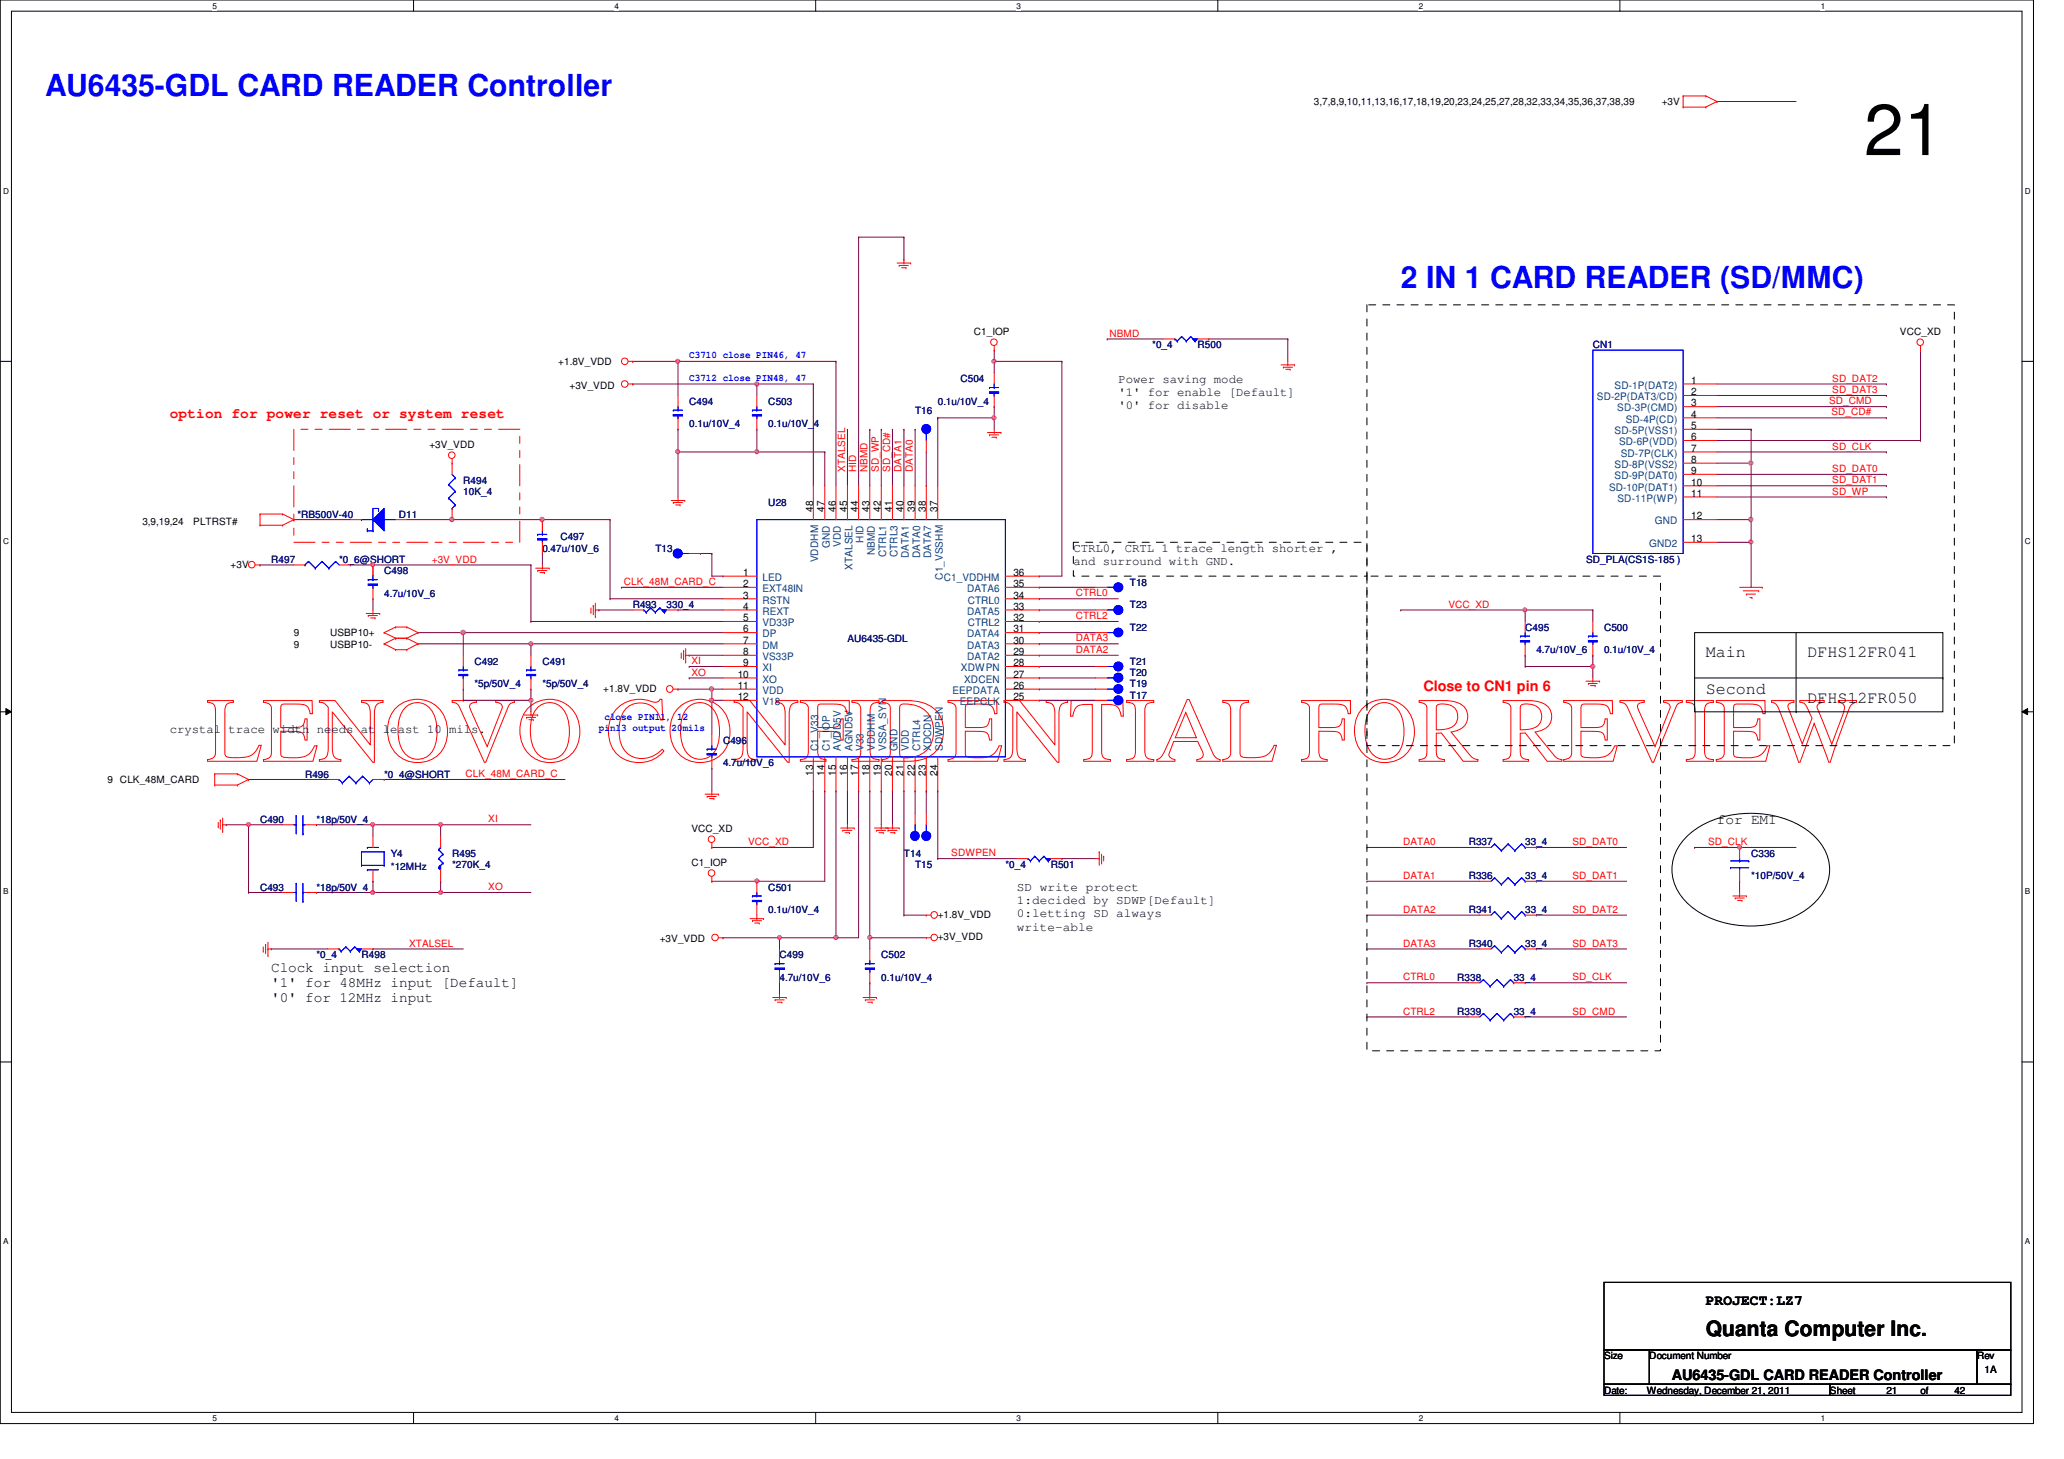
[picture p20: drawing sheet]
<svg xmlns="http://www.w3.org/2000/svg" width="297mm" height="210mm" viewBox="0 0 297 210" stroke-linecap="round" stroke-linejoin="round" font-family="sans-serif">
<defs><g id="words">
<text font-size="13.2" fill="#f00" x="29.7" y="109.5">LENOVO CONFIDENTIAL FOR REVIEW</text>
<text font-size="10.4" x="268.3" y="22.3">21</text>
<g font-size="4.4" fill="#00f">
<text x="6.5" y="13.8">AU6435-GDL CARD READER Controller</text>
<text x="201.6" y="41.4">2 IN 1 CARD READER (SD/MMC)</text>
</g>
<text font-size="3" x="245.5" y="192.2">Quanta Computer Inc.</text>
<g font-size="2.4">
<text x="245.5" y="94.6">Main</text>
<text x="260.1" y="94.6">DFHS12FR041</text>
<text x="245.5" y="99.8">Second</text>
<text x="260.1" y="101.1">DFHS12FR050</text>
</g>
<g font-size="2.1" fill="#f00">
<text x="24.4" y="60.2">option for power reset or system reset</text>
<text x="204.8" y="99.4">Close to CN1 pin 6</text>
</g>
<g font-size="2.1">
<text x="247.1" y="118.6">for EMI</text>
<text x="39" y="139.8">Clock input selection</text>
<text x="39" y="141.9">'1' for 48MHz input [Default]</text>
<text x="39" y="144.1">'0' for 12MHz input</text>
<text x="245.5" y="187.8">PROJECT:LZ7</text>
<text x="240.6" y="198.6">AU6435-GDL CARD READER Controller</text>
</g>
<g font-size="1.8">
<text x="160.9" y="55">Power saving mode</text>
<text x="160.9" y="56.9">'1' for enable [Default]</text>
<text x="160.9" y="58.8">'0' for disable</text>
<text x="154.5" y="79.4">CTRL0, CRTL 1 trace length shorter ,</text>
<text x="154.5" y="81.3">and surround with GND.</text>
<text x="24.4" y="105.4">crystal trace width needs at least 10 mils.</text>
<text x="146.3" y="128.2">SD write protect</text>
<text x="146.3" y="130.1">1:decided by SDWP[Default]</text>
<text x="146.3" y="132">0:letting SD always</text>
<text x="146.3" y="133.9">write-able</text>
</g>
<g font-size="1.5" fill="#004080">
<text x="229.8" y="57.6">SD-2P(DAT3/CD)</text>
<text x="232.4" y="55.9">SD-1P(DAT2)</text>
<text x="232.7" y="59.2">SD-3P(CMD)</text>
<text x="232.4" y="62.4">SD-5P(VSS1)</text>
<text x="233" y="64.1">SD-6P(VDD)</text>
<text x="233.3" y="65.7">SD-7P(CLK)</text>
<text x="234" y="60.8">SD-4P(CD)</text>
<text x="231.6" y="70.6">SD-10P(DAT1)</text>
<text x="232.4" y="67.3">SD-8P(VSS2)</text>
<text x="232.4" y="68.9">SD-9P(DAT0)</text>
<text x="232.8" y="72.2">SD-11P(WP)</text>
<text x="238.2" y="75.4">GND</text>
<text x="109.7" y="83.6">LED</text>
<text x="117.8" y="80.9" transform="rotate(-90 117.8 80.9)">VDDHM</text>
<text x="119.4" y="78.8" transform="rotate(-90 119.4 78.8)">GND</text>
<text x="121" y="78.7" transform="rotate(-90 121 78.7)">VDD</text>
<text x="122.7" y="82" transform="rotate(-90 122.7 82)">XTALSEL</text>
<text x="124.3" y="78.1" transform="rotate(-90 124.3 78.1)">HID</text>
<text x="125.9" y="79.8" transform="rotate(-90 125.9 79.8)">NBMD</text>
<text x="127.5" y="80.2" transform="rotate(-90 127.5 80.2)">CTRL1</text>
<text x="129.2" y="80.2" transform="rotate(-90 129.2 80.2)">CTRL3</text>
<text x="130.8" y="80.3" transform="rotate(-90 130.8 80.3)">DATA1</text>
<text x="132.4" y="80.3" transform="rotate(-90 132.4 80.3)">DATA0</text>
<text x="134" y="80.3" transform="rotate(-90 134 80.3)">DATA7</text>
<text x="135.7" y="83.4" transform="rotate(-90 135.7 83.4)">C1_VSSHM</text>
<text x="135.8" y="83.6">C1_VDDHM</text>
<text x="237.4" y="78.7">GND2</text>
<text x="109.7" y="85.2">EXT48IN</text>
<text x="109.7" y="86.8">RSTN</text>
<text x="109.7" y="88.4">REXT</text>
<text x="139.2" y="88.4">DATA5</text>
<text x="139.2" y="85.2">DATA6</text>
<text x="139.3" y="86.8">CTRL0</text>
<text x="109.7" y="90.1">VD33P</text>
<text x="109.7" y="91.7">DP</text>
<text x="109.7" y="93.3">DM</text>
<text x="109.7" y="95">VS33P</text>
<text x="139.2" y="95">DATA2</text>
<text x="139.2" y="93.3">DATA3</text>
<text x="139.2" y="91.7">DATA4</text>
<text x="139.3" y="90.1">CTRL2</text>
<text x="109.7" y="96.6">XI</text>
<text x="109.7" y="98.2">XO</text>
<text x="109.7" y="99.8">VDD</text>
<text x="109.7" y="101.4">V18</text>
<text x="137.1" y="99.8">EEPDATA</text>
<text x="138.1" y="101.4">EEPCLK</text>
<text x="138.3" y="96.6">XDWPN</text>
<text x="138.8" y="98.2">XDCEN</text>
<text x="117.8" y="108.1" transform="rotate(-90 117.8 108.1)">C1_V33</text>
<text x="119.4" y="108.1" transform="rotate(-90 119.4 108.1)">C1_IOP</text>
<text x="121" y="108.1" transform="rotate(-90 121 108.1)">AVDD5V</text>
<text x="122.7" y="108.1" transform="rotate(-90 122.7 108.1)">AGND5V</text>
<text x="124.3" y="108.1" transform="rotate(-90 124.3 108.1)">V33</text>
<text x="125.9" y="108.1" transform="rotate(-90 125.9 108.1)">VDDHM</text>
<text x="127.5" y="108.1" transform="rotate(-90 127.5 108.1)">VSSA_SYN</text>
<text x="129.2" y="108.1" transform="rotate(-90 129.2 108.1)">GND</text>
<text x="130.8" y="108.1" transform="rotate(-90 130.8 108.1)">VDD</text>
<text x="132.4" y="108.1" transform="rotate(-90 132.4 108.1)">CTRL4</text>
<text x="134" y="108.1" transform="rotate(-90 134 108.1)">XDCDN</text>
<text x="135.7" y="108.1" transform="rotate(-90 135.7 108.1)">SDWPEN</text>
</g>
<g font-size="1.5">
<text x="243.4" y="55.2">1</text>
<text x="243.4" y="56.9">2</text>
<text x="243.4" y="58.5">3</text>
<text x="243.4" y="60.1">4</text>
<text x="243.4" y="61.7">5</text>
<text x="243.4" y="63.3">6</text>
<text x="243.4" y="65">7</text>
<text x="243.4" y="66.6">8</text>
<text x="243.4" y="68.2">9</text>
<text x="243.4" y="69.9">10</text>
<text x="243.4" y="71.5">11</text>
<text x="117" y="73.6" transform="rotate(-90 117 73.6)">48</text>
<text x="118.7" y="73.6" transform="rotate(-90 118.7 73.6)">47</text>
<text x="120.3" y="73.6" transform="rotate(-90 120.3 73.6)">46</text>
<text x="121.9" y="73.6" transform="rotate(-90 121.9 73.6)">45</text>
<text x="123.5" y="73.6" transform="rotate(-90 123.5 73.6)">44</text>
<text x="125.1" y="73.6" transform="rotate(-90 125.1 73.6)">43</text>
<text x="126.8" y="73.6" transform="rotate(-90 126.8 73.6)">42</text>
<text x="128.4" y="73.6" transform="rotate(-90 128.4 73.6)">41</text>
<text x="130" y="73.6" transform="rotate(-90 130 73.6)">40</text>
<text x="131.7" y="73.6" transform="rotate(-90 131.7 73.6)">39</text>
<text x="133.3" y="73.6" transform="rotate(-90 133.3 73.6)">38</text>
<text x="134.9" y="73.6" transform="rotate(-90 134.9 73.6)">37</text>
<text x="243.4" y="74.7">12</text>
<text x="243.4" y="78">13</text>
<text x="107" y="82.8">1</text>
<text x="145.8" y="82.8">36</text>
<text x="107" y="84.5">2</text>
<text x="107" y="86.1">3</text>
<text x="107" y="87.7">4</text>
<text x="107" y="89.4">5</text>
<text x="145.8" y="89.4">32</text>
<text x="145.8" y="87.7">33</text>
<text x="145.8" y="86.1">34</text>
<text x="145.8" y="84.5">35</text>
<text x="107" y="91">6</text>
<text x="107" y="92.6">7</text>
<text x="107" y="94.2">8</text>
<text x="107" y="95.8">9</text>
<text x="145.8" y="95.8">28</text>
<text x="145.8" y="94.2">29</text>
<text x="145.8" y="92.6">30</text>
<text x="145.8" y="91">31</text>
<text x="106.2" y="97.5">10</text>
<text x="106.2" y="99.1">11</text>
<text x="106.2" y="100.7">12</text>
<text x="145.8" y="100.7">25</text>
<text x="145.8" y="99.1">26</text>
<text x="145.8" y="97.5">27</text>
<text x="117" y="111.6" transform="rotate(-90 117 111.6)">13</text>
<text x="118.7" y="111.6" transform="rotate(-90 118.7 111.6)">14</text>
<text x="120.3" y="111.6" transform="rotate(-90 120.3 111.6)">15</text>
<text x="121.9" y="111.6" transform="rotate(-90 121.9 111.6)">16</text>
<text x="123.5" y="111.6" transform="rotate(-90 123.5 111.6)">17</text>
<text x="125.1" y="111.6" transform="rotate(-90 125.1 111.6)">18</text>
<text x="126.8" y="111.6" transform="rotate(-90 126.8 111.6)">19</text>
<text x="128.4" y="111.6" transform="rotate(-90 128.4 111.6)">20</text>
<text x="130" y="111.6" transform="rotate(-90 130 111.6)">21</text>
<text x="131.7" y="111.6" transform="rotate(-90 131.7 111.6)">22</text>
<text x="133.3" y="111.6" transform="rotate(-90 133.3 111.6)">23</text>
<text x="134.9" y="111.6" transform="rotate(-90 134.9 111.6)">24</text>
</g>
<g font-size="1.4">
<text x="189.1" y="15.2">3,7,8,9,10,11,13,16,17,18,19,20,23,24,25,27,28,32,33,34,35,36,37,38,39</text>
<text x="239.1" y="15.2">+3V</text>
<text x="80.3" y="52.5">+1.8V_VDD</text>
<text x="140.2" y="48.2">C1_IOP</text>
<text x="273.4" y="48.2">VCC_XD</text>
<text x="82" y="56">+3V_VDD</text>
<text x="61.8" y="64.4">+3V_VDD</text>
<text x="20.5" y="75.5">3,9,19,24</text>
<text x="27.8" y="75.5">PLTRST#</text>
<text x="33.2" y="81.7">+3V</text>
<text x="42.3" y="91.6">9</text>
<text x="42.3" y="93.2">9</text>
<text x="47.5" y="91.6">USBP10+</text>
<text x="47.5" y="93.2">USBP10-</text>
<text x="86.8" y="99.5">+1.8V_VDD</text>
<text x="15.4" y="112.7">9</text>
<text x="17.3" y="112.7">CLK_48M_CARD</text>
<text x="99.5" y="119.7">VCC_XD</text>
<text x="99.5" y="124.5">C1_IOP</text>
<text x="95" y="135.5">+3V_VDD</text>
<text x="135" y="135.3">+3V_VDD</text>
<text x="135" y="132">+1.8V_VDD</text>
<text x="230.8" y="195.6">Size</text>
<text x="237.4" y="195.6">Document Number</text>
<text x="284.5" y="195.6">Rev</text>
<text x="285.6" y="197.5">1A</text>
<text x="230.8" y="200.5">Date:</text>
<text x="237" y="200.5">Wednesday, December 21, 2011</text>
<text x="263.4" y="200.5">Sheet</text>
<text x="271.5" y="200.5">21</text>
<text x="276.4" y="200.5">of</text>
<text x="281.3" y="200.5">42</text>
</g>
<g font-size="1.4" fill="#00f">
<text x="99.2" y="51.5">C3710 close PIN46, 47</text>
<text x="99.2" y="54.8">C3712 close PIN48, 47</text>
<text x="86.2" y="105.2">pin13 output 20mils</text>
<text x="87" y="103.5">close PIN11, 12</text>
</g>
<g font-size="1.4" fill="#f00">
<text x="159.7" y="48.4">NBMD</text>
<text x="263.2" y="58.2">SD_CMD</text>
<text x="263.6" y="59.8">SD_CD#</text>
<text x="263.7" y="54.9">SD_DAT2</text>
<text x="263.7" y="56.6">SD_DAT3</text>
<text x="263.7" y="64.7">SD_CLK</text>
<text x="121.6" y="67.9" transform="rotate(-90 121.6 67.9)">XTALSEL</text>
<text x="123.2" y="67.9" transform="rotate(-90 123.2 67.9)">HID</text>
<text x="124.8" y="67.9" transform="rotate(-90 124.8 67.9)">NBMD</text>
<text x="126.5" y="67.9" transform="rotate(-90 126.5 67.9)">SD_WP</text>
<text x="128.1" y="67.9" transform="rotate(-90 128.1 67.9)">SD_CD#</text>
<text x="129.7" y="67.9" transform="rotate(-90 129.7 67.9)">DATA1</text>
<text x="131.4" y="67.9" transform="rotate(-90 131.4 67.9)">DATA0</text>
<text x="263.7" y="67.9">SD_DAT0</text>
<text x="263.7" y="69.6">SD_DAT1</text>
<text x="263.7" y="71.2">SD_WP</text>
<text x="62.1" y="80.9">+3V_VDD</text>
<text x="89.8" y="84.2">CLK_48M_CARD_C</text>
<text x="154.8" y="85.8">CTRL0</text>
<text x="154.8" y="89.1">CTRL2</text>
<text x="208.4" y="87.4">VCC_XD</text>
<text x="99.5" y="95.5">XI</text>
<text x="154.8" y="93.9">DATA2</text>
<text x="154.8" y="92.3">DATA3</text>
<text x="99.5" y="97.2">XO</text>
<text x="67" y="111.8">CLK_48M_CARD_C</text>
<text x="70.3" y="118.3">XI</text>
<text x="107.7" y="121.6">VCC_XD</text>
<text x="136.9" y="123.2">SDWPEN</text>
<text x="201.9" y="121.6">DATA0</text>
<text x="226.3" y="121.6">SD_DAT0</text>
<text x="245.8" y="121.6">SD_CLK</text>
<text x="70.3" y="128.1">XO</text>
<text x="201.9" y="126.4">DATA1</text>
<text x="201.9" y="131.3">DATA2</text>
<text x="226.3" y="126.4">SD_DAT1</text>
<text x="226.3" y="131.3">SD_DAT2</text>
<text x="58.9" y="136.2">XTALSEL</text>
<text x="201.9" y="136.2">DATA3</text>
<text x="226.3" y="136.2">SD_DAT3</text>
<text x="201.9" y="141.1">CTRL0</text>
<text x="226.3" y="141.1">SD_CLK</text>
<text x="201.9" y="146">CTRL2</text>
<text x="226.3" y="146">SD_CMD</text>
</g>
<g font-size="1.4" fill="#000080">
<text x="165.8" y="50.1">*0_4</text>
<text x="172.3" y="50.1">R500</text>
<text x="229.2" y="50.1">CN1</text>
<text x="99.2" y="58.3">C494</text>
<text x="110.6" y="58.3">C503</text>
<text x="131.7" y="59.5">T16</text>
<text x="135" y="58.3">0.1u/10V_4</text>
<text x="138.2" y="55">C504</text>
<text x="99.2" y="61.5">0.1u/10V_4</text>
<text x="110.6" y="61.5">0.1u/10V_4</text>
<text x="66.7" y="69.6">R494</text>
<text x="66.7" y="71.2">10K_4</text>
<text x="42.8" y="74.5">*RB500V-40</text>
<text x="57.4" y="74.5">D11</text>
<text x="80.6" y="77.7">C497</text>
<text x="110.6" y="72.9">U28</text>
<text x="39" y="81">R497</text>
<text x="48.8" y="81">*0_6@SHORT</text>
<text x="55.3" y="82.6">C498</text>
<text x="78.1" y="79.4">0.47u/10V_6</text>
<text x="94.3" y="79.4">T13</text>
<text x="228.3" y="81">SD_PLA(CS1S-185 )</text>
<text x="55.3" y="85.9">4.7u/10V_6</text>
<text x="91.1" y="87.5">R493</text>
<text x="95.9" y="87.5">330_4</text>
<text x="162.6" y="87.5">T23</text>
<text x="162.6" y="84.2">T18</text>
<text x="68.3" y="95.6">C492</text>
<text x="78.1" y="95.6">C491</text>
<text x="122" y="92.4">AU6435-GDL</text>
<text x="162.6" y="95.6">T21</text>
<text x="162.6" y="90.8">T22</text>
<text x="219.5" y="90.8">C495</text>
<text x="221.1" y="94">4.7u/10V_6</text>
<text x="230.8" y="94">0.1u/10V_4</text>
<text x="230.8" y="90.8">C500</text>
<text x="68.3" y="98.9">*5p/50V_4</text>
<text x="78.1" y="98.9">*5p/50V_4</text>
<text x="162.6" y="98.9">T19</text>
<text x="162.6" y="100.5">T17</text>
<text x="162.6" y="97.2">T20</text>
<text x="104.1" y="107">C496</text>
<text x="43.9" y="111.9">R496</text>
<text x="55.3" y="111.9">*0_4@SHORT</text>
<text x="104.1" y="110.2">4.7u/10V_6</text>
<text x="37.4" y="118.4">C490</text>
<text x="45.5" y="118.4">*18p/50V_4</text>
<text x="56.3" y="123.3">Y4</text>
<text x="56.3" y="125.2">*12MHz</text>
<text x="65.1" y="123.3">R495</text>
<text x="65.1" y="124.9">*270K_4</text>
<text x="130.1" y="123.3">T14</text>
<text x="131.7" y="124.9">T15</text>
<text x="144.7" y="124.9">*0_4</text>
<text x="151.2" y="124.9">R501</text>
<text x="211.4" y="121.6">R337</text>
<text x="219.5" y="121.6">33_4</text>
<text x="252" y="123.3">C336</text>
<text x="37.4" y="128.1">C493</text>
<text x="45.5" y="128.1">*18p/50V_4</text>
<text x="110.6" y="131.4">0.1u/10V_4</text>
<text x="110.6" y="128.1">C501</text>
<text x="211.4" y="126.5">R336</text>
<text x="211.4" y="131.4">R341</text>
<text x="219.5" y="126.5">33_4</text>
<text x="219.5" y="131.4">33_4</text>
<text x="252" y="126.5">*10P/50V_4</text>
<text x="45.5" y="137.9">*0_4</text>
<text x="52" y="137.9">R498</text>
<text x="112.2" y="137.9">C499</text>
<text x="126.8" y="137.9">C502</text>
<text x="211.4" y="136.3">R340</text>
<text x="219.5" y="136.3">33_4</text>
<text x="112.2" y="141.1">4.7u/10V_6</text>
<text x="126.8" y="141.1">0.1u/10V_4</text>
<text x="209.7" y="141.1">R338</text>
<text x="217.8" y="141.1">33_4</text>
<text x="209.7" y="146">R339</text>
<text x="217.8" y="146">33_4</text>
</g>
<g font-size="1.2">
<text x="30.6" y="1.2">5</text>
<text x="88.4" y="1.2">4</text>
<text x="146.3" y="1.2">3</text>
<text x="204.2" y="1.2">2</text>
<text x="262" y="1.2">1</text>
<text x=".5" y="27.9">D</text>
<text x="291.4" y="27.9">D</text>
<text x=".5" y="78.2">C</text>
<text x="291.4" y="78.2">C</text>
<text x=".5" y="128.7">B</text>
<text x="291.4" y="128.7">B</text>
<text x=".5" y="179">A</text>
<text x="291.4" y="179">A</text>
<text x="30.6" y="204.4">5</text>
<text x="88.4" y="204.4">4</text>
<text x="146.3" y="204.4">3</text>
<text x="204.2" y="204.4">2</text>
<text x="262" y="204.4">1</text>
</g>
</g></defs>
<path d="M0 0h292.6v204.8h-292.6zM1.6 1.6h289.4v201.6h-289.4z" fill="none" stroke="#000" stroke-width=".14"/>
<g fill="#fff">
<path d="M30.6 .2h.6v1.3h-.6z"/>
<path d="M30.6 203.4h.6v1.3h-.6z"/>
</g>
<path d="M59.5 0v1.6M59.5 203.2v1.6" fill="none" stroke="#000" stroke-width=".14"/>
<g fill="#fff">
<path d="M88.4 .2h.6v1.3h-.6z"/>
<path d="M88.4 203.4h.6v1.3h-.6z"/>
</g>
<path d="M117.4 0v1.6M117.4 203.2v1.6" fill="none" stroke="#000" stroke-width=".14"/>
<g fill="#fff">
<path d="M146.3 .2h.6v1.3h-.6z"/>
<path d="M146.3 203.4h.6v1.3h-.6z"/>
</g>
<path d="M175.3 0v1.6M175.3 203.2v1.6" fill="none" stroke="#000" stroke-width=".14"/>
<g fill="#fff">
<path d="M204.2 .2h.6v1.3h-.6z"/>
<path d="M204.2 203.4h.6v1.3h-.6z"/>
</g>
<path d="M233.1 0v1.6M233.1 203.2v1.6" fill="none" stroke="#000" stroke-width=".14"/>
<g fill="#fff">
<path d="M262 .2h.6v1.3h-.6z"/>
<path d="M262 203.4h.6v1.3h-.6z"/>
<path d="M.5 26.8h.8v1.3h-.8z"/>
<path d="M291.4 26.8h.8v1.3h-.8z"/>
<path d="M.5 77.2h.8v1.3h-.8z"/>
<path d="M291.4 77.2h.8v1.3h-.8z"/>
</g>
<path d="M0 52h1.6M291 52h1.6" fill="none" stroke="#000" stroke-width=".14"/>
<g fill="#fff">
<path d="M.5 127.6h.7v1.3h-.7z"/>
<path d="M291.4 127.6h.7v1.3h-.7z"/>
</g>
<path d="M0 102.4h1.6M.8 101.9l.8 .5-.8 .4zM291 102.4l.8-.5v.9zM291 102.4h1.6" fill="none" stroke="#000" stroke-width=".14"/>
<path d="M.8 101.9l.8 .5-.8 .4zM291 102.4l.8-.5v.9z" fill="#000"/>
<g fill="#fff">
<path d="M.5 178h.7v1.3h-.7z"/>
<path d="M291.4 178h.7v1.3h-.7z"/>
</g>
<path d="M0 152.8h1.6M291 152.8h1.6" fill="none" stroke="#000" stroke-width=".14"/>
<path d="M143.1 58.5h.1M143.1 58.5v1.6M97.6 65h.1M97.6 65h11.3" fill="none" stroke="#800040" stroke-width=".14"/>
<circle cx="97.5" cy="65" r=".3" fill="#f0f"/>
<circle cx="97.5" cy="65" r=".3" fill="none" stroke="#f0f" stroke-width=".14"/>
<g fill="none" stroke="#800040" stroke-width=".14">
<path d="M123.6 34.1h6.5M130.1 34.1h.1M130.1 37.4h.1M130.1 34.1v3.3M78.1 74.8h.1M78.1 79.6h.1M78.1 74.8v1.6M78.1 79.6v1.7M143.1 60.1h.1M143.1 60.1v1.7M149.6 99.1h.1M149.6 99.1h8.1"/>
<path d="M201.6 87.8h.1M201.6 87.8h27.6M219.5 87.8h.1M219.5 87.8v1.6M39 136.5h.1M39 136.5h8.2M53.7 136.5h.1M53.7 136.5h13M152.8 123.5h.1M152.8 123.5h4.9M221.1 136.5h.1M221.1 136.5h13"/>
</g>
<circle cx="219.5" cy="87.8" r=".3" fill="#f0f"/>
<circle cx="219.5" cy="87.8" r=".3" fill="none" stroke="#f0f" stroke-width=".14"/>
<path d="M229.2 87.8h.1M229.2 95.9h.1M229.2 87.8v1.6M229.2 95.9v1.6" fill="none" stroke="#800040" stroke-width=".14"/>
<circle cx="229.2" cy="95.9" r=".31" fill="#f0f"/>
<circle cx="229.2" cy="95.9" r=".31" fill="none" stroke="#f0f" stroke-width=".14"/>
<path d="M219.5 94.3h.1M219.5 95.9h.1M219.5 94.3v1.6M229.2 94.3h.1M229.2 94.3v1.6h-9.7M102.4 126.8h.1M102.4 126.8h6.5" fill="none" stroke="#800040" stroke-width=".14"/>
<circle cx="108.9" cy="126.7" r=".3" fill="#f0f"/>
<circle cx="108.9" cy="126.7" r=".3" fill="none" stroke="#f0f" stroke-width=".14"/>
<path d="M143.1 52h.1M143.1 52h9.7" fill="none" stroke="#800040" stroke-width=".14"/>
<circle cx="143" cy="52" r=".3" fill="#f0f"/>
<circle cx="143" cy="52" r=".3" fill="none" stroke="#f0f" stroke-width=".14"/>
<path d="M135 60.1h.1M135 60.1v9.8M102.4 121.9h.1M102.4 121.9h14.6M250.4 126.8h.1M250.4 121.9h.1M250.4 121.9h8.1M250.4 126.8v1.6" fill="none" stroke="#800040" stroke-width=".14"/>
<circle cx="250.4" cy="121.9" r=".3" fill="#f0f"/>
<circle cx="250.4" cy="121.9" r=".3" fill="none" stroke="#f0f" stroke-width=".14"/>
<path d="M99.2 94.3h.1M99.2 94.3h4.9M102.4 110.5h.1M102.4 110.5v3.3M120.3 113.8h.1M120.3 113.8v21.1M221.1 126.8h.1M221.1 126.8h13M243.9 121.9h.1M243.9 121.9h6.5M125.2 141.4h.1M125.2 141.4v1.6" fill="none" stroke="#800040" stroke-width=".14"/>
<circle cx="120.3" cy="134.9" r=".3" fill="#f0f"/>
<circle cx="120.3" cy="134.9" r=".3" fill="none" stroke="#f0f" stroke-width=".14"/>
<path d="M149.6 86.1h.1M149.6 86.1h11.3M32.6 118.7h.1M32.6 118.7h8.1M35.8 118.7h.1M53.7 118.7h.1M53.7 118.7h9.7M63.4 118.7h.1M63.4 118.7v1.6M45.5 128.4h.1M45.5 128.4h8.2" fill="none" stroke="#800040" stroke-width=".14"/>
<circle cx="53.6" cy="118.6" r=".3" fill="#f0f"/>
<circle cx="53.6" cy="118.6" r=".3" fill="none" stroke="#f0f" stroke-width=".14"/>
<path d="M53.7 128.4h.1M63.4 126.8h.1M63.4 126.8v1.6h-9.7" fill="none" stroke="#800040" stroke-width=".14"/>
<circle cx="53.6" cy="128.4" r=".3" fill="#f0f"/>
<circle cx="53.6" cy="128.4" r=".3" fill="none" stroke="#f0f" stroke-width=".14"/>
<path d="M35.8 128.4h.1M35.8 128.4h4.9M53.7 126.8h.1M53.7 126.8v1.6M63.4 128.4h.1M63.4 128.4h13" fill="none" stroke="#800040" stroke-width=".14"/>
<circle cx="63.4" cy="128.4" r=".3" fill="#f0f"/>
<circle cx="63.4" cy="128.4" r=".3" fill="none" stroke="#f0f" stroke-width=".14"/>
<path d="M35.8 118.7h.1M35.8 118.7v9.7M45.5 118.7h.1M45.5 118.7h8.2" fill="none" stroke="#800040" stroke-width=".14"/>
<circle cx="35.8" cy="118.6" r=".3" fill="#f0f"/>
<circle cx="35.8" cy="118.6" r=".3" fill="none" stroke="#f0f" stroke-width=".14"/>
<path d="M117 55.2h.1M117 55.2v14.7M53.7 81.3h.1M53.7 81.3v1.6M86.2 87.8h.1M86.2 87.8h4.9M53.7 118.7h.1M53.7 118.7v1.6M125.2 134.9h.1M125.2 134.9v1.6" fill="none" stroke="#800040" stroke-width=".14"/>
<circle cx="125.2" cy="134.9" r=".3" fill="#f0f"/>
<circle cx="125.2" cy="134.9" r=".3" fill="none" stroke="#f0f" stroke-width=".14"/>
<path d="M97.6 52h.1M97.6 52h22.7M122 61.8h.1M122 61.8v8.1M97.6 87.8h.1M97.6 87.8h6.5" fill="none" stroke="#800040" stroke-width=".14"/>
<circle cx="97.5" cy="52" r=".3" fill="#f0f"/>
<circle cx="97.5" cy="52" r=".3" fill="none" stroke="#f0f" stroke-width=".14"/>
<path d="M120.3 52h.1M120.3 52v17.9M118.7 65h.1M118.7 65v4.9M99.2 95.9h.1M99.2 97.5h.1M99.2 95.9h4.9M99.2 97.5h4.9M102.4 100.8h.1M102.4 100.8v4.9" fill="none" stroke="#800040" stroke-width=".14"/>
<circle cx="102.4" cy="100.7" r=".3" fill="#f0f"/>
<circle cx="102.4" cy="100.7" r=".3" fill="none" stroke="#f0f" stroke-width=".14"/>
<path d="M53.7 86.1h.1M53.7 86.1v1.7M66.7 91h.1M66.7 91v3.3M76.4 92.6h.1M76.4 92.6h27.7M126.8 113.8h.1M126.8 113.8v4.9" fill="none" stroke="#800040" stroke-width=".14"/>
<circle cx="76.4" cy="92.6" r=".3" fill="#f0f"/>
<circle cx="76.4" cy="92.6" r=".3" fill="none" stroke="#f0f" stroke-width=".14"/>
<g fill="none" stroke="#800040" stroke-width=".14">
<path d="M123.6 34.1h.1M123.6 34.1v35.8M125.2 61.8h.1M125.2 61.8v8.1M128.4 61.8h.1M128.4 61.8v8.1M130.1 61.8h.1M130.1 61.8v8.1M131.7 61.8h.1M131.7 61.8v8.1M50.4 81.3h.1M50.4 81.3h3.3"/>
<path d="M60.2 91h.1M60.2 91h6.5M102.4 99.1h.1M102.4 99.1h1.7M102.4 99.1v1.7M130.1 113.8h.1M130.1 113.8v17.9"/>
</g>
<circle cx="102.4" cy="100.7" r=".3" fill="#f0f"/>
<circle cx="102.4" cy="100.7" r=".3" fill="none" stroke="#f0f" stroke-width=".14"/>
<circle cx="102.4" cy="99.1" r=".31" fill="#f0f"/>
<circle cx="102.4" cy="99.1" r=".31" fill="none" stroke="#f0f" stroke-width=".14"/>
<path d="M126.8 61.8h.1M126.8 61.8v8.1M66.7 91h.1M66.7 91h37.4M102.4 100.8h.1M102.4 100.8h1.7" fill="none" stroke="#800040" stroke-width=".14"/>
<circle cx="66.6" cy="91" r=".32" fill="#f0f"/>
<circle cx="66.6" cy="91" r=".32" fill="none" stroke="#f0f" stroke-width=".14"/>
<path d="M112.2 134.9h.1M112.2 134.9h8.1" fill="none" stroke="#800040" stroke-width=".14"/>
<circle cx="112.2" cy="134.9" r=".3" fill="#f0f"/>
<circle cx="112.2" cy="134.9" r=".3" fill="none" stroke="#f0f" stroke-width=".14"/>
<path d="M66.7 99.1h.1M66.7 99.1v1.7M87.8 86.1h.1M87.8 86.1h16.3M76.4 100.8h.1M76.4 100.8v1.6" fill="none" stroke="#800040" stroke-width=".14"/>
<circle cx="76.4" cy="100.7" r=".3" fill="#f0f"/>
<circle cx="76.4" cy="100.7" r=".3" fill="none" stroke="#f0f" stroke-width=".14"/>
<path d="M91.1 52h.1M91.1 52h6.5M97.6 52h.1M97.6 52v4.9M97.6 61.8h.1M97.6 61.8v3.2M108.9 61.8h.1M108.9 65h.1M108.9 61.8v3.2M108.9 65h9.8" fill="none" stroke="#800040" stroke-width=".14"/>
<circle cx="108.9" cy="65" r=".3" fill="#f0f"/>
<circle cx="108.9" cy="65" r=".3" fill="none" stroke="#f0f" stroke-width=".14"/>
<path d="M108.9 55.2h.1M108.9 55.2h8.1" fill="none" stroke="#800040" stroke-width=".14"/>
<circle cx="108.9" cy="55.2" r=".3" fill="#f0f"/>
<circle cx="108.9" cy="55.2" r=".3" fill="none" stroke="#f0f" stroke-width=".14"/>
<path d="M91.1 55.2h.1M91.1 55.2h17.8M108.9 55.2h.1M108.9 55.2v1.7M78.1 74.8h.1M78.1 74.8h9.7M87.8 74.8h.1M87.8 74.8v11.3M76.4 89.4h.1M76.4 89.4h27.7M122 113.8h.1M122 113.8v4.9" fill="none" stroke="#800040" stroke-width=".14"/>
<circle cx="78" cy="74.7" r=".31" fill="#f0f"/>
<circle cx="78" cy="74.7" r=".31" fill="none" stroke="#f0f" stroke-width=".14"/>
<g fill="none" stroke="#800040" stroke-width=".14">
<path d="M53.7 81.3h.1M53.7 81.3h22.7M76.4 81.3h.1M76.4 99.1h.1M76.4 81.3v8.1M76.4 99.1v1.7h-9.7M97.6 99.1h.1M97.6 99.1h4.8M66.7 100.8h.1M123.6 113.8h.1M123.6 113.8v21.1h-3.3M104.1 134.9h.1"/>
<path d="M104.1 134.9h8.1M112.2 134.9h.1M112.2 134.9v1.6M120.3 134.9h.1M125.2 134.9h.1M125.2 134.9h8.1M130.1 131.7h.1M130.1 131.7h3.2M196.7 121.9h.1M196.7 126.8h.1M196.7 131.7h.1M196.7 136.5h.1"/>
<path d="M196.7 131.7h16.3M196.7 121.9h16.3M196.7 126.8h16.3M196.7 136.5h16.3M221.1 121.9h.1M221.1 121.9h13M112.2 141.4h.1M112.2 141.4v1.6M196.7 141.4h.1M196.7 141.4h14.7M219.5 141.4h.1M219.5 146.3h.1"/>
<path d="M219.5 141.4h14.6M219.5 146.3h14.6"/>
</g>
<circle cx="53.6" cy="81.2" r=".3" fill="#f0f"/>
<circle cx="53.6" cy="81.2" r=".3" fill="none" stroke="#f0f" stroke-width=".14"/>
<g fill="none" stroke="#800040" stroke-width=".14">
<path d="M152.8 52h.1M152.8 52v30.9M97.6 65h.1M97.6 65v6.5M135 60.1h.1M135 60.1h8.1M60.2 92.6h.1M60.2 92.6h16.2M76.4 92.6h.1M76.4 92.6v1.7M149.6 94.3h.1M149.6 94.3h11.3"/>
<path d="M125.2 113.8h.1M125.2 113.8v21.1M196.7 146.3h.1M196.7 146.3h14.7"/>
</g>
<circle cx="143" cy="60.1" r=".3" fill="#f0f"/>
<circle cx="143" cy="60.1" r=".3" fill="none" stroke="#f0f" stroke-width=".14"/>
<g fill="none" stroke="#800040" stroke-width=".14">
<path d="M247.1 14.6h.1M247.1 14.6h11.4M143.1 52h.1M143.1 50.4h.1M143.1 50.4v3.2M37.4 81.3h.1M37.4 81.3h4.9M149.6 92.6h.1M149.6 82.9h.1M149.6 89.4h.1M149.6 92.6h11.3M149.6 82.9h3.2"/>
<path d="M149.6 89.4h11.3M63.4 118.7h.1M63.4 118.7h13M117 113.8h.1M117 113.8v8.1M118.7 113.8h.1M118.7 113.8v13h-9.8M128.4 113.8h.1M128.4 113.8v4.9M135 113.8h.1M135 113.8v9.7M149.6 100.8h.1"/>
<path d="M149.6 100.8h8.1M108.9 126.8h.1M135 123.5h.1M135 123.5h11.3M221.1 131.7h.1M221.1 131.7h13"/>
</g>
<circle cx="63.4" cy="118.6" r=".3" fill="#f0f"/>
<circle cx="63.4" cy="118.6" r=".3" fill="none" stroke="#f0f" stroke-width=".14"/>
<g fill="none" stroke="#800040" stroke-width=".14">
<path d="M159.3 48.8h.1M159.3 48.8h8.2M173.9 48.8h.1M173.9 48.8h11.4M185.3 48.8h.1M185.3 48.8v3.2M42.3 74.8h.1M42.3 74.8h8.1M58.5 74.8h6.6M65.1 74.8h.1M89.4 84.5h.1M89.4 84.5h14.7"/>
<path d="M35.8 112.1h.1M35.8 112.1h11.4M55.3 112.1h.1M55.3 112.1h26"/>
</g>
<circle cx="65" cy="74.7" r=".31" fill="#f0f"/>
<circle cx="65" cy="74.7" r=".31" fill="none" stroke="#f0f" stroke-width=".14"/>
<g fill="none" stroke="#800040" stroke-width=".14">
<path d="M65.1 74.8h13M78.1 74.8h.1M100.8 79.6h.1M100.8 79.6h1.6M102.4 79.6h.1M102.4 79.6v3.3h1.7M247.1 61.8h4.9M247.1 66.6h4.9M252 61.8h.1M252 66.6h.1M252 78h.1M252 61.8v4.8"/>
<path d="M252 78v6.5M104.1 82.9h.1M149.6 95.9h.1M149.6 97.5h.1M149.6 84.5h.1M149.6 87.8h.1M149.6 91h.1M149.6 95.9h8.1M149.6 97.5h8.1M149.6 84.5h8.1M149.6 87.8h8.1M149.6 91h8.1"/>
<path d="M131.7 113.8h.1M131.7 113.8v3.2M133.3 113.8h.1M133.3 113.8v3.2"/>
</g>
<circle cx="252" cy="78" r=".3" fill="#f0f"/>
<circle cx="252" cy="78" r=".3" fill="none" stroke="#f0f" stroke-width=".14"/>
<path d="M247.1 74.8h4.9M252 74.8h.1M252 66.6h.1M252 66.6v8.2" fill="none" stroke="#800040" stroke-width=".14"/>
<circle cx="252" cy="66.6" r=".31" fill="#f0f"/>
<circle cx="252" cy="66.6" r=".31" fill="none" stroke="#f0f" stroke-width=".14"/>
<path d="M247.1 55.2h24.4M247.1 56.9h24.4M247.1 58.5h24.4M271.5 55.2h.1M271.5 56.9h.1M271.5 58.5h.1M247.1 60.1h24.4M247.1 78h4.9M252 78h.1M252 74.8h.1M252 74.8v3.2M271.5 60.1h.1" fill="none" stroke="#800040" stroke-width=".14"/>
<circle cx="252" cy="74.7" r=".31" fill="#f0f"/>
<circle cx="252" cy="74.7" r=".31" fill="none" stroke="#f0f" stroke-width=".14"/>
<g fill="none" stroke="#800040" stroke-width=".14">
<path d="M276.4 50.4h.1M276.4 50.4v13M133.3 69.9h.1M133.3 65v4.9M247.1 63.4h29.3M247.1 65h24.4M247.1 68.2h24.4M247.1 69.9h24.4M247.1 71.5h24.4M271.5 65h.1M271.5 68.2h.1M271.5 69.9h.1"/>
<path d="M271.5 71.5h.1M276.4 63.4h.1"/>
</g>
<g fill="none" stroke="#f00" stroke-width=".14">
<path d="M242.2 15.4h.1M242.2 13.8h.1M242.2 13.8h3.3M242.2 15.4h3.3M242.2 13.8v1.6M245.5 13.8h.1M245.5 15.4h.1M245.5 13.8l1.6 .8M247.1 14.6h.1M247.1 14.6l-1.6 .8M129.1 37.8h2M129.4 38.2h.1"/>
<path d="M129.4 38.2h1.3M129.7 38.5h.7M130.1 37.8h.1M130.1 37.4v.4M130.4 38.5h.1M131.1 37.8h.1M90.4 52h.7M90.4 55.2h.7M91.1 52h.1M91.1 55.2h.1M143.1 50.4h.1M143.1 49.7v.7"/>
<path d="M184.4 52.5h1.9M184.7 52.8h.1M184.7 52.8h1.3M185 53.1h.7M185.3 52.5h.1M185.3 52v.5M185.7 53.1h.1M186.3 52.5h.1M276.4 50.4h.1M276.4 49.7v.7M37.4 75.6h.1M37.4 74h.1"/>
<path d="M37.4 74h3.3M37.4 75.6h3.3M37.4 74v1.6M40.7 74h.1M40.7 75.6h.1M40.7 74l1.6 .8M42.3 74.8h.1M42.3 74.8l-1.6 .8M65.1 66.6h.1M65.1 66v.6M96.6 72h1.9M96.9 72.3h.1"/>
<path d="M96.9 72.3h1.3M97.2 72.6h.7M97.6 72h.1M97.6 71.5v.5M97.9 72.6h.1M98.5 72h.1M142.1 62.2h2M142.4 62.6h.1M142.4 62.6h1.3M142.7 62.9h.7M143.1 62.2h.1M143.1 61.8v.4"/>
<path d="M143.4 62.9h.1M144.1 62.2h.1M36.7 81.3h.7M37.4 81.3h.1M52.7 88.3h1.9M53 88.6h.1M53 88.6h1.3M53.3 88.9h.7M53.7 88.3h.1M53.7 87.8v.5M54 88.9h.1M54.6 88.3h.1"/>
<path d="M55.3 91h.1M55.3 92.6h.1M55.3 91l1.6 .8M55.3 92.6l1.6 .9M56.9 90.2h.1M56.9 91.8h.1M56.9 93.5h.1M56.9 90.2l-1.6 .8M56.9 90.2h1.6M56.9 91.8h1.6M56.9 91.8l-1.6 .8M56.9 93.5h1.6"/>
<path d="M58.5 90.2h.1M58.5 91.8h.1M58.5 93.5h.1M58.5 90.2l1.7 .8M58.5 91.8l1.7 .8M60.2 91h.1M60.2 92.6h.1M60.2 91l-1.7 .8M60.2 92.6l-1.7 .9M77.1 81.7h1.9M77.4 82.1h.1M77.4 82.1h1.3"/>
<path d="M77.7 82.4h.7M78.1 81.7h.1M78.1 81.3v.4M78.4 82.4h.1M79 81.7h.1M85 88.1h.1M85 87.5v.6M85.4 87.1h.1M85.4 87.1v1.3M85.7 87.8h.1M85.7 88.7h.1M85.7 87.8h.5"/>
<path d="M85.7 86.8v1.9M96.9 99.1h.7M97.6 99.1h.1M98 94.6h.1M98 93.9v.7M98.4 93.6h.1M98.4 93.6v1.3M98.7 94.3h.1M98.7 95.2h.1M98.7 94.3h.5M98.7 93.3v1.9M228.3 98h1.9"/>
<path d="M228.6 98.3h.1M228.6 98.3h1.3M228.9 98.6h.7M229.2 98h.1M229.2 97.5v.5M229.6 98.6h.1M230.2 98h.1M250.4 84.5h3.2M250.9 85h2.2M251.3 85.5h.1M251.3 85.5h1.3M251.8 86h.3"/>
<path d="M252.1 86h.1M253.1 85h.1M253.6 84.5h.1M30.9 111.3h.1M30.9 112.9h.1M30.9 111.3h3.3M30.9 111.3v1.6M30.9 112.9h3.3M31.4 119h.1M31.4 118.3v.7M31.7 118h.1M31.7 118v1.3"/>
<path d="M32 118.7h.1M32 119.6h.1M32 118.7h.6M32 117.7v1.9M34.2 111.3h.1M34.2 112.9h.1M34.2 111.3l1.6 .8M35.8 112.1h.1M35.8 112.1l-1.6 .8M75.4 102.9h2M75.8 103.2h.1M75.8 103.2h1.3"/>
<path d="M76.1 103.5h.6M76.4 102.9h.1M76.4 102.4v.5M76.7 103.5h.1M77.4 102.9h.1M101.5 114.3h1.9M101.8 114.6h.1M101.8 114.6h1.3M102.1 114.9h.6M102.4 114.3h.1M102.4 113.8v.5M102.7 114.9h.1"/>
<path d="M103.4 114.3h.1M121 119.1h1.9M121.3 119.5h.1M121.3 119.5h1.3M121.6 119.8h.7M122 119.1h.1M122 118.7v.4M122.3 119.8h.1M122.9 119.1h.1M125.9 119.1h3.5M126.1 119.5h.1M126.1 119.5h1.4"/>
<path d="M126.5 119.8h.6M126.8 119.1h.1M126.8 118.7v.4M127.1 119.8h.1M127.8 119.5h.1M127.8 119.1h.1M127.8 119.5h1.3M128.1 119.8h.7M128.4 119.1h.1M128.4 118.7v.4M128.8 119.8h.1M129.4 119.1h.1"/>
<path d="M37.9 136.9h.1M37.9 136.2v.7M38.2 135.9h.1M38.2 135.9v1.3M38.6 136.5h.1M38.6 137.5h.1M38.6 136.5h.4M38.6 135.6v1.9M40.7 128.4h1.6M43.9 128.4h1.6M53.7 120.3v1.6M53.7 125.1v1.7"/>
<path d="M102.4 121.9h.1M102.4 126.8h.1M102.4 121.2v.7M102.4 126.1v.7M103.4 134.9h.7M104.1 134.9h.1M107.9 132.2h2M108.3 132.5h.1M108.3 132.5h1.3M108.6 132.8h.7M108.9 132.2h.1M108.9 131.7v.5"/>
<path d="M109.3 132.8h.1M109.9 132.2h.1M133.3 134.9h.1M133.3 131.7h.1M133.3 134.9h.7M133.3 131.7h.7M157.7 123.5h.5M158.2 123.5h.1M158.2 122.6h.1M158.2 122.6v1.9M158.5 124.2h.1M158.5 122.9v1.3"/>
<path d="M158.8 123.2h.1M158.8 123.2v.7M249.4 128.9h1.9M249.7 129.2h.1M249.7 129.2h1.3M250.1 129.5h.6M250.4 128.9h.1M250.4 128.4v.5M250.7 129.5h.1M251.3 128.9h.1M111.2 143.5h2M111.5 143.8h.1"/>
<path d="M111.5 143.8h1.4M111.9 144.2h.6M112.2 143.5h.1M112.2 143v.5M112.5 144.2h.1M113.2 143.5h.1M124.2 143.5h1.9M124.5 143.8h.1M124.5 143.8h1.4M124.9 144.2h.6M125.2 143.5h.1M125.2 143v.5"/>
<path d="M125.5 144.2h.1M126.1 143.5h.1"/>
<circle cx="89.9" cy="55.2" r=".47"/>
<circle cx="89.9" cy="52" r=".47"/>
<circle cx="143" cy="49.2" r=".47"/>
<circle cx="276.3" cy="49.2" r=".47"/>
<circle cx="65" cy="65.5" r=".47"/>
<circle cx="36.2" cy="81.2" r=".47"/>
<circle cx="96.4" cy="99.1" r=".48"/>
<circle cx="102.4" cy="125.6" r=".47"/>
<circle cx="102.4" cy="120.7" r=".47"/>
<circle cx="102.9" cy="134.9" r=".47"/>
<circle cx="134.4" cy="131.6" r=".48"/>
<circle cx="134.4" cy="134.9" r=".47"/>
</g>
<path d="M243.9 91h35.7v11.4h-35.7zM243.9 97.5h35.7M258.5 91v11.4M279.6 97.5h.1M258.5 102.4h.1M242.6 120.5a13.4 13.4 0 0 1 10.8-3.4 12 12 0 0 1 8.6 4.2 6.2 6.2 0 0 1-.7 8.4 14 14 0 0 1-13.5 3 9.7 9.7 0 0 1-6.8-5.6 6.3 6.3 0 0 1 1.6-6.6zM230.8 184.5h58.6v9.7h-58.6zM230.8 194.2h6.6v4.9h-6.6zM230.8 199.1h32.6v1.6h-32.6zM237.4 194.2h47.1v4.9h-47.1zM263.4 199.1h26v1.6h-26zM284.5 194.2h4.9v4.9h-4.9z" fill="none" stroke="#000" stroke-width=".14"/>
<path d="M42.3 61.8h32.5v16.2h-32.5z" fill="none" stroke="#f00" stroke-width=".14" stroke-dasharray="3 1 1 1 1 1"/>
<path d="M196.7 43.9h84.6v63.4h-84.6zM154.5 78h42.2v4.9h-42.2zM196.7 82.9h42.3v68.3h-42.3z" fill="none" stroke="#000" stroke-width=".14" stroke-dasharray="1 1 1 1 1 1 1 1"/>
<g fill="none" stroke="#00f" stroke-width=".14">
<path d="M92.7 87.8h.1M92.7 87.8l.3 .3M93 88.1h.1M93.6 87.5h.1M93.6 87.5l.7 .6M93.6 87.5l-.6 .6M94.3 88.1h.1M95 87.5h.1M95 87.5l.6 .6M95 87.5l-.7 .6M95.6 88.1h.1M95.9 87.8l-.3 .3"/>
<path d="M42.3 128.4h.3M42.6 127.1h.1M42.6 128.4h.1M42.6 127.1v2.6M43.6 128.4h.1M43.6 129.7h.1M43.6 128.4h.3M43.6 127.1v2.6M52 122.6h.1M52 124.5h.1M52 122.6h3.3M52 122.6v1.9"/>
<path d="M52 124.5h3.3M52.9 121.9h.1M52.9 125.1h.1M52.9 121.9h1.6M52.9 125.1h1.6M55.3 124.5h.1M55.3 122.6h.1M55.3 122.6v1.9"/>
</g>
<path d="M95.3 87.8h.6l-.3 .3z" fill-rule="evenodd" fill="#00f"/>
<g fill="none" stroke="#00f" stroke-width=".14">
<path d="M92.7 87.8h.1M92.7 87.8l.3 .3M93 88.1h.1M93.6 87.5h.1M93.6 87.5l.7 .6M93.6 87.5l-.6 .6M94.3 88.1h.1M95 87.5h.1M95 87.5l.6 .6M95 87.5l-.7 .6M95.3 87.8h.6l-.3 .3zM95.6 88.1h.1"/>
<path d="M95.9 87.8l-.3 .3"/>
</g>
<path d="M95.3 87.8h.6l-.3 .3z" fill-rule="evenodd" fill="#00f"/>
<path d="M95.3 87.8h.6l-.3 .3z" fill="none" stroke="#00f" stroke-width=".14"/>
<path d="M91.1 87.8h1.6M95.9 87.8h1.7" fill="none" stroke="#f00" stroke-width=".14"/>
<path d="M55.3 73.2v3.2l-1.6-1.6z" fill="#00f"/>
<g fill="none" stroke="#00f" stroke-width=".14">
<path d="M52 74.8h.1M52 74.8h1.7M52.9 76.4h.1M52.9 76.1h.1M52.9 76.4h.8M52.9 76.1v.3M53.7 76.4h.1M54.5 73.2h.1M54.5 73.4h.1M54.5 73.2h-.8v3.2M54.5 73.2v.2M55.3 73.2v3.2l-1.6-1.6z"/>
<path d="M55.3 74.8h.1M55.3 74.8h1.6"/>
</g>
<path d="M55.3 73.2v3.2l-1.6-1.6z" fill="#00f"/>
<g fill="none" stroke="#00f" stroke-width=".14">
<path d="M52 74.8h.1M52 74.8h1.7M52.9 76.4h.1M52.9 76.1h.1M52.9 76.4h.8M52.9 76.1v.3M53.7 76.4h.1M54.5 73.2h.1M54.5 73.4h.1M54.5 73.2h-.8v3.2M54.5 73.2v.2M55.3 73.2v3.2l-1.6-1.6z"/>
<path d="M55.3 74.8h.1M55.3 74.8h1.6M63.1 124.8h.1M63.1 123.5h.1M63.1 122.2h.1M63.1 124.8l.3 .3M63.1 123.5l.7 .7M63.1 122.2l.7 .7M63.4 121.9h.1M63.4 121.9l-.3 .3M63.8 124.2h.1M63.8 122.9h.1"/>
<path d="M63.8 124.2l-.7 .6M63.8 122.9l-.7 .6"/>
</g>
<path d="M50.4 74.8h1.6M56.9 74.8h1.6" fill="none" stroke="#f00" stroke-width=".14"/>
<path d="M63.4 124.5v.6l-.3-.3z" fill-rule="evenodd" fill="#00f"/>
<g fill="none" stroke="#00f" stroke-width=".14">
<path d="M63.1 124.8h.1M63.1 123.5h.1M63.1 122.2h.1M63.1 124.8l.3 .3M63.1 123.5l.7 .7M63.1 122.2l.7 .7M63.4 124.5v.6l-.3-.3zM63.4 121.9h.1M63.4 121.9l-.3 .3M63.8 124.2h.1M63.8 122.9h.1M63.8 124.2l-.7 .6"/>
<path d="M63.8 122.9l-.7 .6"/>
</g>
<path d="M63.4 124.5v.6l-.3-.3z" fill-rule="evenodd" fill="#00f"/>
<path d="M96.9 59h.1M96.9 59h1.3M97.6 59h.1M97.6 58.5v.5M97.6 59.8v.3M97.6 60.1h.1M63.4 124.5v.6l-.3-.3z" fill="none" stroke="#00f" stroke-width=".14"/>
<path d="M63.4 120.3v1.6M63.4 125.1v1.7" fill="none" stroke="#f00" stroke-width=".14"/>
<path d="M96.9 59.6h1.3v.2h-1.3z" fill-rule="evenodd" fill="#00f"/>
<path d="M96.9 59.6h1.3v.2h-1.3zM96.9 59h.1M96.9 59h1.3M97.6 59h.1M97.6 58.5v.5M97.6 59.8v.3M97.6 60.1h.1" fill="none" stroke="#00f" stroke-width=".14"/>
<path d="M96.9 59.6h1.3v.2h-1.3z" fill-rule="evenodd" fill="#00f"/>
<path d="M96.9 59.6h1.3v.2h-1.3z" fill="none" stroke="#00f" stroke-width=".14"/>
<path d="M97.6 56.9v1.6M97.6 60.1v1.7" fill="none" stroke="#f00" stroke-width=".14"/>
<circle cx="161" cy="99.1" r=".63" fill="#00f"/>
<g fill="none" stroke="#00f" stroke-width=".14">
<path d="M159.3 99.1h1M160.3 99.1h.1"/>
<circle cx="161" cy="99.1" r=".63"/>
</g>
<circle cx="161" cy="99.1" r=".63" fill="#00f"/>
<g fill="none" stroke="#00f" stroke-width=".14">
<path d="M159.3 99.1h1M160.3 99.1h.1"/>
<circle cx="161" cy="99.1" r=".63"/>
</g>
<path d="M157.7 99.1h1.6" fill="none" stroke="#f00" stroke-width=".14"/>
<circle cx="160.9" cy="87.8" r=".64" fill="#00f"/>
<g fill="none" stroke="#00f" stroke-width=".14">
<path d="M159.3 87.8h1M160.3 87.8h.1"/>
<circle cx="160.9" cy="87.8" r=".64"/>
</g>
<circle cx="160.9" cy="87.8" r=".64" fill="#00f"/>
<g fill="none" stroke="#00f" stroke-width=".14">
<path d="M159.3 87.8h1M160.3 87.8h.1"/>
<circle cx="160.9" cy="87.8" r=".64"/>
</g>
<path d="M157.7 87.8h1.6" fill="none" stroke="#f00" stroke-width=".14"/>
<circle cx="97.5" cy="79.6" r=".64" fill="#00f"/>
<g fill="none" stroke="#00f" stroke-width=".14">
<path d="M98.2 79.6h.1M98.2 79.6h1"/>
<circle cx="97.5" cy="79.6" r=".64"/>
</g>
<circle cx="97.5" cy="79.6" r=".64" fill="#00f"/>
<g fill="none" stroke="#00f" stroke-width=".14">
<path d="M98.2 79.6h.1M98.2 79.6h1M215.1 136.1h.1M215.1 136.1l-.5 .4M215.1 136.1l1 .9M216.1 137h.1M217 136.1h.1M217 136.1l-.9 .9M217 136.1l1 .9M218 137h.1M219 136.1h.1M219 136.1l-1 .9"/>
<path d="M219 136.1l.5 .4M219.5 136.5h.1"/>
<circle cx="97.5" cy="79.6" r=".64"/>
</g>
<path d="M99.2 79.6h1.6M213 136.5h1.6M219.5 136.5h1.6" fill="none" stroke="#f00" stroke-width=".14"/>
<circle cx="131.7" cy="120.3" r=".63" fill="#00f"/>
<g fill="none" stroke="#00f" stroke-width=".14">
<path d="M131.7 119.6h.1M131.7 118.7v.9"/>
<circle cx="131.7" cy="120.3" r=".63"/>
</g>
<circle cx="131.7" cy="120.3" r=".63" fill="#00f"/>
<g fill="none" stroke="#00f" stroke-width=".14">
<path d="M131.7 119.6h.1M131.7 118.7v.9M108.3 128.9h.1M108.3 128.9h1.3M108.9 128.9h.1M108.9 130h.1M108.9 128.4v.5M108.9 129.7v.3"/>
<circle cx="131.7" cy="120.3" r=".63"/>
</g>
<path d="M131.7 117v1.7" fill="none" stroke="#f00" stroke-width=".14"/>
<path d="M108.3 129.5h1.3v.2h-1.3z" fill-rule="evenodd" fill="#00f"/>
<path d="M108.3 129.5h1.3v.2h-1.3zM108.3 128.9h.1M108.3 128.9h1.3M108.9 128.9h.1M108.9 130h.1M108.9 128.4v.5M108.9 129.7v.3" fill="none" stroke="#00f" stroke-width=".14"/>
<path d="M108.3 129.5h1.3v.2h-1.3z" fill-rule="evenodd" fill="#00f"/>
<path d="M53 83.4h.1M53 83.4h1.3M53.7 83.4h.1M53.7 84.5h.1M53.7 82.9v.5M53.7 84.2v.3M108.3 129.5h1.3v.2h-1.3z" fill="none" stroke="#00f" stroke-width=".14"/>
<path d="M108.9 126.8v1.6M108.9 130v1.7" fill="none" stroke="#f00" stroke-width=".14"/>
<path d="M53 84h1.3v.2h-1.3z" fill-rule="evenodd" fill="#00f"/>
<path d="M53 84h1.3v.2h-1.3zM53 83.4h.1M53 83.4h1.3M53.7 83.4h.1M53.7 84.5h.1M53.7 82.9v.5M53.7 84.2v.3" fill="none" stroke="#00f" stroke-width=".14"/>
<path d="M53 84h1.3v.2h-1.3z" fill-rule="evenodd" fill="#00f"/>
<path d="M53 84h1.3v.2h-1.3z" fill="none" stroke="#00f" stroke-width=".14"/>
<path d="M53.7 81.3v1.6M53.7 84.5v1.6" fill="none" stroke="#f00" stroke-width=".14"/>
<circle cx="160.9" cy="100.7" r=".64" fill="#00f"/>
<g fill="none" stroke="#00f" stroke-width=".14">
<path d="M159.3 100.8h1M160.3 100.8h.1"/>
<circle cx="160.9" cy="100.7" r=".64"/>
</g>
<circle cx="160.9" cy="100.7" r=".64" fill="#00f"/>
<g fill="none" stroke="#00f" stroke-width=".14">
<path d="M159.3 100.8h1M160.3 100.8h.1M124.5 138.6h.1M124.5 138.6h1.4M125.2 138.6h.1M125.2 139.8h.1M125.2 138.2v.4M125.2 139.4v.4M213.5 145.8h.1M213.5 145.8l-.5 .5M213.5 145.8l1 1M214.5 146.8h.1"/>
<path d="M215.4 145.8h.1M215.4 145.8l-.9 1M215.4 145.8l1 1M216.4 146.8h.1M217.4 145.8h.1M217.4 145.8l-1 1M217.4 145.8l.4 .5M217.8 146.3h.1"/>
<circle cx="160.9" cy="100.7" r=".64"/>
</g>
<path d="M157.7 100.8h1.6M211.4 146.3h1.6M217.8 146.3h1.7" fill="none" stroke="#f00" stroke-width=".14"/>
<path d="M124.5 139.3h1.4v.1h-1.4z" fill-rule="evenodd" fill="#00f"/>
<path d="M124.5 139.3h1.4v.1h-1.4zM124.5 138.6h.1M124.5 138.6h1.4M125.2 138.6h.1M125.2 139.8h.1M125.2 138.2v.4M125.2 139.4v.4" fill="none" stroke="#00f" stroke-width=".14"/>
<path d="M124.5 139.3h1.4v.1h-1.4z" fill-rule="evenodd" fill="#00f"/>
<path d="M124.5 139.3h1.4v.1h-1.4z" fill="none" stroke="#00f" stroke-width=".14"/>
<path d="M125.2 136.5v1.7M125.2 139.8v1.6" fill="none" stroke="#f00" stroke-width=".14"/>
<circle cx="133.3" cy="120.3" r=".64" fill="#00f"/>
<g fill="none" stroke="#00f" stroke-width=".14">
<path d="M133.3 119.6h.1M133.3 118.7v.9"/>
<circle cx="133.3" cy="120.3" r=".64"/>
</g>
<circle cx="133.3" cy="120.3" r=".64" fill="#00f"/>
<g fill="none" stroke="#00f" stroke-width=".14">
<path d="M75.8 96.4h.1M75.8 96.4h1.3M76.4 96.4h.1M76.4 97.5h.1M76.4 95.9v.5M76.4 97.2v.3M133.3 119.6h.1M133.3 118.7v.9"/>
<circle cx="133.3" cy="120.3" r=".64"/>
</g>
<path d="M133.3 117v1.7" fill="none" stroke="#f00" stroke-width=".14"/>
<path d="M75.8 97h1.3v.2h-1.3z" fill-rule="evenodd" fill="#00f"/>
<path d="M75.8 97h1.3v.2h-1.3zM75.8 96.4h.1M75.8 96.4h1.3M76.4 96.4h.1M76.4 97.5h.1M76.4 95.9v.5M76.4 97.2v.3" fill="none" stroke="#00f" stroke-width=".14"/>
<path d="M75.8 97h1.3v.2h-1.3z" fill-rule="evenodd" fill="#00f"/>
<path d="M108.3 59h.1M108.3 59h1.3M108.9 59h.1M108.9 58.5v.5M108.9 59.8v.3M108.9 60.1h.1M75.8 97h1.3v.2h-1.3z" fill="none" stroke="#00f" stroke-width=".14"/>
<path d="M76.4 94.3v1.6M76.4 97.5v1.6" fill="none" stroke="#f00" stroke-width=".14"/>
<path d="M108.3 59.6h1.3v.2h-1.3z" fill-rule="evenodd" fill="#00f"/>
<path d="M108.3 59.6h1.3v.2h-1.3zM108.3 59h.1M108.3 59h1.3M108.9 59h.1M108.9 58.5v.5M108.9 59.8v.3M108.9 60.1h.1" fill="none" stroke="#00f" stroke-width=".14"/>
<path d="M108.3 59.6h1.3v.2h-1.3z" fill-rule="evenodd" fill="#00f"/>
<path d="M108.3 59.6h1.3v.2h-1.3zM101.8 107.8h.1M101.8 107.8h1.3M102.4 107.8h.1M102.4 108.9h.1M102.4 107.3v.5M102.4 108.6v.3" fill="none" stroke="#00f" stroke-width=".14"/>
<path d="M108.9 56.9v1.6M108.9 60.1v1.7" fill="none" stroke="#f00" stroke-width=".14"/>
<path d="M101.8 108.4h1.3v.2h-1.3z" fill-rule="evenodd" fill="#00f"/>
<path d="M101.8 108.4h1.3v.2h-1.3zM101.8 107.8h.1M101.8 107.8h1.3M102.4 107.8h.1M102.4 108.9h.1M102.4 107.3v.5M102.4 108.6v.3" fill="none" stroke="#00f" stroke-width=".14"/>
<path d="M101.8 108.4h1.3v.2h-1.3z" fill-rule="evenodd" fill="#00f"/>
<path d="M101.8 108.4h1.3v.2h-1.3z" fill="none" stroke="#00f" stroke-width=".14"/>
<path d="M102.4 105.7v1.6M102.4 108.9v1.6" fill="none" stroke="#f00" stroke-width=".14"/>
<circle cx="160.9" cy="84.5" r=".64" fill="#00f"/>
<g fill="none" stroke="#00f" stroke-width=".14">
<path d="M159.3 84.5h1M160.3 84.5h.1"/>
<circle cx="160.9" cy="84.5" r=".64"/>
</g>
<circle cx="160.9" cy="84.5" r=".64" fill="#00f"/>
<g fill="none" stroke="#00f" stroke-width=".14">
<path d="M159.3 84.5h1M160.3 84.5h.1M218.8 91.5h.1M218.8 91.5h1.3M219.5 91.5h.1M219.5 92.6h.1M219.5 91v.5M219.5 92.3v.3"/>
<circle cx="160.9" cy="84.5" r=".64"/>
</g>
<path d="M157.7 84.5h1.6" fill="none" stroke="#f00" stroke-width=".14"/>
<path d="M218.8 92.2h1.3v.1h-1.3z" fill-rule="evenodd" fill="#00f"/>
<path d="M218.8 92.2h1.3v.1h-1.3zM218.8 91.5h.1M218.8 91.5h1.3M219.5 91.5h.1M219.5 92.6h.1M219.5 91v.5M219.5 92.3v.3" fill="none" stroke="#00f" stroke-width=".14"/>
<path d="M218.8 92.2h1.3v.1h-1.3z" fill-rule="evenodd" fill="#00f"/>
<g fill="none" stroke="#00f" stroke-width=".14">
<path d="M218.8 92.2h1.3v.1h-1.3zM48.8 136.5h.1M48.8 136.5l.3 .4M49.1 136.9h.1M49.8 136.2h.1M49.8 136.2l.6 .7M49.8 136.2l-.7 .7M50.4 136.9h.1M51.1 136.2h.1M51.1 136.2l.6 .7M51.1 136.2l-.7 .7M51.7 136.9h.1"/>
<path d="M52 136.5l-.3 .4"/>
</g>
<path d="M219.5 89.4v1.6M219.5 92.6v1.7" fill="none" stroke="#f00" stroke-width=".14"/>
<path d="M51.4 136.5h.6l-.3 .4z" fill-rule="evenodd" fill="#00f"/>
<g fill="none" stroke="#00f" stroke-width=".14">
<path d="M48.8 136.5h.1M48.8 136.5l.3 .4M49.1 136.9h.1M49.8 136.2h.1M49.8 136.2l.6 .7M49.8 136.2l-.7 .7M50.4 136.9h.1M51.1 136.2h.1M51.1 136.2l.6 .7M51.1 136.2l-.7 .7M51.4 136.5h.6l-.3 .4zM51.7 136.9h.1"/>
<path d="M52 136.5l-.3 .4"/>
</g>
<path d="M51.4 136.5h.6l-.3 .4z" fill-rule="evenodd" fill="#00f"/>
<path d="M77.4 76.9h.1M77.4 76.9h1.3M78.1 76.9h.1M78.1 78h.1M78.1 76.4v.5M78.1 77.7v.3M51.4 136.5h.6l-.3 .4z" fill="none" stroke="#00f" stroke-width=".14"/>
<path d="M47.2 136.5h1.6M52 136.5h1.7" fill="none" stroke="#f00" stroke-width=".14"/>
<path d="M77.4 77.5h1.3v.2h-1.3z" fill-rule="evenodd" fill="#00f"/>
<path d="M77.4 77.5h1.3v.2h-1.3zM77.4 76.9h.1M77.4 76.9h1.3M78.1 76.9h.1M78.1 78h.1M78.1 76.4v.5M78.1 77.7v.3" fill="none" stroke="#00f" stroke-width=".14"/>
<path d="M77.4 77.5h1.3v.2h-1.3z" fill-rule="evenodd" fill="#00f"/>
<g fill="none" stroke="#00f" stroke-width=".14">
<path d="M77.4 77.5h1.3v.2h-1.3zM43.9 81.3h.1M44.4 80.8h.1M44.4 80.8l1 .9M44.4 80.8l-.5 .5M45.4 81.7h.1M46.4 80.8h.1M46.4 80.8l.9 .9M46.4 80.8l-1 .9M47.3 81.7h.1M48.3 80.8h.1M48.3 80.8l.5 .5"/>
<path d="M48.3 80.8l-1 .9M148 123.5h.1M148 123.5l.3 .4M148.3 123.9h.1M148.9 123.2h.1M148.9 123.2l.7 .7M148.9 123.2l-.6 .7M149.6 123.9h.1M150.2 123.2h.1M150.2 123.2l.7 .7M150.2 123.2l-.6 .7M150.9 123.9h.1"/>
<path d="M151.2 123.5l-.3 .4"/>
</g>
<path d="M78.1 74.8v1.6M78.1 78v1.6M42.3 81.3h1.6M48.8 81.3h1.6" fill="none" stroke="#f00" stroke-width=".14"/>
<path d="M150.5 123.5h.7l-.3 .4z" fill-rule="evenodd" fill="#00f"/>
<g fill="none" stroke="#00f" stroke-width=".14">
<path d="M148 123.5h.1M148 123.5l.3 .4M148.3 123.9h.1M148.9 123.2h.1M148.9 123.2l.7 .7M148.9 123.2l-.6 .7M149.6 123.9h.1M150.2 123.2h.1M150.2 123.2l.7 .7M150.2 123.2l-.6 .7M150.5 123.5h.7l-.3 .4zM150.9 123.9h.1"/>
<path d="M151.2 123.5l-.3 .4"/>
</g>
<path d="M150.5 123.5h.7l-.3 .4z" fill-rule="evenodd" fill="#00f"/>
<g fill="none" stroke="#00f" stroke-width=".14">
<path d="M150.5 123.5h.7l-.3 .4zM213.5 140.9h.1M213.5 140.9l-.5 .5M213.5 140.9l1 1M214.5 141.9h.1M215.4 140.9h.1M215.4 140.9l-.9 1M215.4 140.9l1 1M216.4 141.9h.1M217.4 140.9h.1M217.4 140.9l-1 1M217.4 140.9l.4 .5"/>
<path d="M217.8 141.4h.1"/>
</g>
<path d="M146.3 123.5h1.7M151.2 123.5h1.6M211.4 141.4h1.6M217.8 141.4h1.7" fill="none" stroke="#f00" stroke-width=".14"/>
<circle cx="160.9" cy="95.9" r=".64" fill="#00f"/>
<g fill="none" stroke="#00f" stroke-width=".14">
<path d="M159.3 95.9h1M160.3 95.9h.1"/>
<circle cx="160.9" cy="95.9" r=".64"/>
</g>
<circle cx="160.9" cy="95.9" r=".64" fill="#00f"/>
<g fill="none" stroke="#00f" stroke-width=".14">
<path d="M108.9 74.8h35.8v34.1h-35.8zM159.3 95.9h1M160.3 95.9h.1M215.1 126.3h.1M215.1 126.3l-.5 .5M215.1 126.3l1 1M216.1 127.3h.1M217 126.3h.1M217 126.3l-.9 1M217 126.3l1 1M218 127.3h.1M219 126.3h.1"/>
<path d="M219 126.3l-1 1M219 126.3l.5 .5M219.5 126.8h.1"/>
<circle cx="160.9" cy="95.9" r=".64"/>
</g>
<g fill="none" stroke="#f00" stroke-width=".14">
<path d="M117 69.9v4.9M118.7 69.9v4.9M120.3 69.9v4.9M122 69.9v4.9M123.6 69.9v4.9M125.2 69.9v4.9M126.8 69.9v4.9M128.4 69.9v4.9M130.1 69.9v4.9M131.7 69.9v4.9M133.3 69.9v4.9M135 69.9v4.9"/>
<path d="M104.1 95.9h4.8M104.1 82.9h4.8M104.1 84.5h4.8M104.1 86.1h4.8M104.1 87.8h4.8M104.1 89.4h4.8M104.1 91h4.8M104.1 92.6h4.8M104.1 94.3h4.8M104.1 97.5h4.8M104.1 99.1h4.8M144.7 95.9h4.9"/>
<path d="M144.7 82.9h4.9M144.7 84.5h4.9M144.7 86.1h4.9M144.7 87.8h4.9M144.7 89.4h4.9M144.7 91h4.9M144.7 92.6h4.9M144.7 94.3h4.9M144.7 97.5h4.9M144.7 99.1h4.9M157.7 95.9h1.6M104.1 100.8h4.8"/>
<path d="M117 108.9v4.9M118.7 108.9v4.9M120.3 108.9v4.9M122 108.9v4.9M123.6 108.9v4.9M125.2 108.9v4.9M126.8 108.9v4.9M128.4 108.9v4.9M130.1 108.9v4.9M131.7 108.9v4.9M133.3 108.9v4.9M135 108.9v4.9"/>
<path d="M144.7 100.8h4.9M213 126.8h1.6M219.5 126.8h1.6"/>
</g>
<circle cx="133.3" cy="61.7" r=".64" fill="#00f"/>
<g fill="none" stroke="#00f" stroke-width=".14">
<path d="M133.3 62.4h.1M133.3 62.4v1"/>
<circle cx="133.3" cy="61.7" r=".64"/>
</g>
<circle cx="133.3" cy="61.7" r=".64" fill="#00f"/>
<g fill="none" stroke="#00f" stroke-width=".14">
<path d="M229.2 50.4h13v29.2h-13zM133.3 62.4h.1M133.3 62.4v1M42.3 118.7h.3M42.6 117.3h.1M42.6 118.7h.1M42.6 117.3v2.7M43.6 118.7h.1M43.6 120h.1M43.6 118.7h.3M43.6 117.3v2.7"/>
<circle cx="133.3" cy="61.7" r=".64"/>
</g>
<g fill="none" stroke="#f00" stroke-width=".14">
<path d="M242.2 55.2h4.9M242.2 56.9h4.9M242.2 58.5h4.9M133.3 63.4v1.6M242.2 60.1h4.9M242.2 61.8h4.9M242.2 63.4h4.9M242.2 65h4.9M242.2 66.6h4.9M242.2 68.2h4.9M242.2 69.9h4.9M242.2 71.5h4.9"/>
<path d="M242.2 74.8h4.9M242.2 78h4.9M40.7 118.7h1.6M43.9 118.7h1.6"/>
</g>
<circle cx="161" cy="91" r=".63" fill="#00f"/>
<g fill="none" stroke="#00f" stroke-width=".14">
<path d="M159.3 91h1M160.3 91h.1"/>
<circle cx="161" cy="91" r=".63"/>
</g>
<circle cx="161" cy="91" r=".63" fill="#00f"/>
<g fill="none" stroke="#00f" stroke-width=".14">
<path d="M159.3 91h1M160.3 91h.1"/>
<circle cx="161" cy="91" r=".63"/>
</g>
<path d="M157.7 91h1.6" fill="none" stroke="#f00" stroke-width=".14"/>
<circle cx="160.9" cy="97.5" r=".64" fill="#00f"/>
<g fill="none" stroke="#00f" stroke-width=".14">
<path d="M159.3 97.5h1M160.3 97.5h.1"/>
<circle cx="160.9" cy="97.5" r=".64"/>
</g>
<circle cx="160.9" cy="97.5" r=".64" fill="#00f"/>
<g fill="none" stroke="#00f" stroke-width=".14">
<path d="M159.3 97.5h1M160.3 97.5h.1M111.5 138.6h.1M111.5 138.6h1.4M112.2 138.6h.1M112.2 139.8h.1M112.2 138.2v.4M112.2 139.4v.4"/>
<circle cx="160.9" cy="97.5" r=".64"/>
</g>
<path d="M157.7 97.5h1.6" fill="none" stroke="#f00" stroke-width=".14"/>
<path d="M111.5 139.3h1.4v.1h-1.4z" fill-rule="evenodd" fill="#00f"/>
<path d="M111.5 139.3h1.4v.1h-1.4zM111.5 138.6h.1M111.5 138.6h1.4M112.2 138.6h.1M112.2 139.8h.1M112.2 138.2v.4M112.2 139.4v.4" fill="none" stroke="#00f" stroke-width=".14"/>
<path d="M111.5 139.3h1.4v.1h-1.4z" fill-rule="evenodd" fill="#00f"/>
<g fill="none" stroke="#00f" stroke-width=".14">
<path d="M64.6 69.7h.1M64.6 71.7h.1M64.6 69.7l.9 1M64.6 71.7l.9 .9M65.1 73.2h.1M65.1 68.2l.4 .5M65.5 68.7h.1M65.5 70.7h.1M65.5 72.6h.1M65.5 68.7l-.9 1M65.5 70.7l-.9 1M65.5 72.6l-.4 .6"/>
<path d="M228.6 91.5h.1M228.6 91.5h1.3M229.2 91.5h.1M229.2 92.6h.1M229.2 91v.5M229.2 92.3v.3M111.5 139.3h1.4v.1h-1.4zM215.1 121.4h.1M215.1 121.4l-.5 .5M215.1 121.4l1 1M216.1 122.4h.1M217 121.4h.1"/>
<path d="M217 121.4l-.9 1M217 121.4l1 1M218 122.4h.1M219 121.4h.1M219 121.4l-1 1M219 121.4l.5 .5M219.5 121.9h.1"/>
</g>
<path d="M65.1 66.6v1.6M65.1 73.2v1.6M112.2 136.5v1.7M112.2 139.8v1.6M213 121.9h1.6M219.5 121.9h1.6" fill="none" stroke="#f00" stroke-width=".14"/>
<path d="M228.6 92.2h1.3v.1h-1.3z" fill-rule="evenodd" fill="#00f"/>
<path d="M228.6 92.2h1.3v.1h-1.3zM228.6 91.5h.1M228.6 91.5h1.3M229.2 91.5h.1M229.2 92.6h.1M229.2 91v.5M229.2 92.3v.3" fill="none" stroke="#00f" stroke-width=".14"/>
<path d="M228.6 92.2h1.3v.1h-1.3z" fill-rule="evenodd" fill="#00f"/>
<g fill="none" stroke="#00f" stroke-width=".14">
<path d="M169.1 48.8h.1M169.1 48.8l.3 .3M169.4 49.1h.1M170 48.4h.1M170 48.4l.7 .7M170 48.4l-.6 .7M170.7 49.1h.1M171.4 48.4h.1M171.4 48.4l.6 .7M171.4 48.4l-.7 .7M172 49.1h.1M172.3 48.8l-.3 .3"/>
<path d="M228.6 92.2h1.3v.1h-1.3z"/>
</g>
<path d="M229.2 89.4v1.6M229.2 92.6v1.7" fill="none" stroke="#f00" stroke-width=".14"/>
<path d="M171.7 48.8h.6l-.3 .3z" fill-rule="evenodd" fill="#00f"/>
<g fill="none" stroke="#00f" stroke-width=".14">
<path d="M169.1 48.8h.1M169.1 48.8l.3 .3M169.4 49.1h.1M170 48.4h.1M170 48.4l.7 .7M170 48.4l-.6 .7M170.7 49.1h.1M171.4 48.4h.1M171.4 48.4l.6 .7M171.4 48.4l-.7 .7M171.7 48.8h.6l-.3 .3zM172 49.1h.1"/>
<path d="M172.3 48.8l-.3 .3"/>
</g>
<path d="M171.7 48.8h.6l-.3 .3z" fill-rule="evenodd" fill="#00f"/>
<path d="M142.4 55.8h.1M142.4 55.8h1.3M143.1 55.8h.1M143.1 56.9h.1M143.1 55.2v.6M143.1 56.6v.3M171.7 48.8h.6l-.3 .3z" fill="none" stroke="#00f" stroke-width=".14"/>
<path d="M167.5 48.8h1.6M172.3 48.8h1.6" fill="none" stroke="#f00" stroke-width=".14"/>
<path d="M142.4 56.4h1.3v.2h-1.3z" fill-rule="evenodd" fill="#00f"/>
<path d="M142.4 56.4h1.3v.2h-1.3zM142.4 55.8h.1M142.4 55.8h1.3M143.1 55.8h.1M143.1 56.9h.1M143.1 55.2v.6M143.1 56.6v.3" fill="none" stroke="#00f" stroke-width=".14"/>
<path d="M142.4 56.4h1.3v.2h-1.3z" fill-rule="evenodd" fill="#00f"/>
<g fill="none" stroke="#00f" stroke-width=".14">
<path d="M142.4 56.4h1.3v.2h-1.3zM66 96.4h.1M66 96.4h1.3M66.7 96.4h.1M66.7 97.5h.1M66.7 95.9v.5M66.7 97.2v.3M249 124.8h.1M249 123.9h2.7M249 124.8h2.7M250.4 124.8h.1M250.4 123.9h.1"/>
<path d="M250.4 123.5v.4M250.4 124.8v.3M251.7 123.9h.1"/>
</g>
<path d="M143.1 53.6v1.6M143.1 56.9v1.6M250.4 121.9v1.6M250.4 125.1v1.7" fill="none" stroke="#f00" stroke-width=".14"/>
<path d="M66 97h1.3v.2h-1.3z" fill-rule="evenodd" fill="#00f"/>
<path d="M66 97h1.3v.2h-1.3zM66 96.4h.1M66 96.4h1.3M66.7 96.4h.1M66.7 97.5h.1M66.7 95.9v.5M66.7 97.2v.3" fill="none" stroke="#00f" stroke-width=".14"/>
<path d="M66 97h1.3v.2h-1.3z" fill-rule="evenodd" fill="#00f"/>
<g fill="none" stroke="#00f" stroke-width=".14">
<path d="M66 97h1.3v.2h-1.3zM48.8 112.1h.1M48.8 112.1l.5 .5M49.3 112.6h.1M50.2 111.7h.1M50.2 111.7l1 .9M50.2 111.7l-.9 .9M51.2 112.6h.1M52.2 111.7h.1M52.2 111.7l1 .9M52.2 111.7l-1 .9M53.2 112.6h.1"/>
<path d="M53.7 112.1l-.5 .5M215.1 131.1h.1M215.1 131.1l-.5 .6M215.1 131.1l1 1.1M216.1 132.2h.1M217 131.1h.1M217 131.1l-.9 1.1M217 131.1l1 1.1M218 132.2h.1M219 131.1h.1M219 131.1l-1 1.1M219 131.1l.5 .6"/>
<path d="M219.5 131.7h.1"/>
</g>
<path d="M66.7 94.3v1.6M66.7 97.5v1.6M47.2 112.1h1.6M53.7 112.1h1.6M213 131.7h1.6M219.5 131.7h1.6" fill="none" stroke="#f00" stroke-width=".14"/>
<circle cx="97.5" cy="65" r=".3" fill="#f0f"/>
<circle cx="97.5" cy="65" r=".3" fill="none" stroke="#f0f" stroke-width=".14"/>
<circle cx="219.5" cy="87.8" r=".3" fill="#f0f"/>
<circle cx="219.5" cy="87.8" r=".3" fill="none" stroke="#f0f" stroke-width=".14"/>
<circle cx="229.2" cy="95.9" r=".31" fill="#f0f"/>
<circle cx="229.2" cy="95.9" r=".31" fill="none" stroke="#f0f" stroke-width=".14"/>
<circle cx="108.9" cy="126.7" r=".3" fill="#f0f"/>
<circle cx="108.9" cy="126.7" r=".3" fill="none" stroke="#f0f" stroke-width=".14"/>
<circle cx="143" cy="52" r=".3" fill="#f0f"/>
<circle cx="143" cy="52" r=".3" fill="none" stroke="#f0f" stroke-width=".14"/>
<circle cx="250.4" cy="121.9" r=".3" fill="#f0f"/>
<circle cx="250.4" cy="121.9" r=".3" fill="none" stroke="#f0f" stroke-width=".14"/>
<circle cx="120.3" cy="134.9" r=".3" fill="#f0f"/>
<circle cx="120.3" cy="134.9" r=".3" fill="none" stroke="#f0f" stroke-width=".14"/>
<circle cx="53.6" cy="118.6" r=".3" fill="#f0f"/>
<circle cx="53.6" cy="118.6" r=".3" fill="none" stroke="#f0f" stroke-width=".14"/>
<circle cx="53.6" cy="128.4" r=".3" fill="#f0f"/>
<circle cx="53.6" cy="128.4" r=".3" fill="none" stroke="#f0f" stroke-width=".14"/>
<circle cx="63.4" cy="128.4" r=".3" fill="#f0f"/>
<circle cx="63.4" cy="128.4" r=".3" fill="none" stroke="#f0f" stroke-width=".14"/>
<circle cx="35.8" cy="118.6" r=".3" fill="#f0f"/>
<circle cx="35.8" cy="118.6" r=".3" fill="none" stroke="#f0f" stroke-width=".14"/>
<circle cx="125.2" cy="134.9" r=".3" fill="#f0f"/>
<circle cx="125.2" cy="134.9" r=".3" fill="none" stroke="#f0f" stroke-width=".14"/>
<circle cx="97.5" cy="52" r=".3" fill="#f0f"/>
<circle cx="97.5" cy="52" r=".3" fill="none" stroke="#f0f" stroke-width=".14"/>
<circle cx="102.4" cy="100.7" r=".3" fill="#f0f"/>
<circle cx="102.4" cy="100.7" r=".3" fill="none" stroke="#f0f" stroke-width=".14"/>
<circle cx="76.4" cy="92.6" r=".3" fill="#f0f"/>
<circle cx="76.4" cy="92.6" r=".3" fill="none" stroke="#f0f" stroke-width=".14"/>
<circle cx="102.4" cy="100.7" r=".3" fill="#f0f"/>
<circle cx="102.4" cy="100.7" r=".3" fill="none" stroke="#f0f" stroke-width=".14"/>
<circle cx="102.4" cy="99.1" r=".31" fill="#f0f"/>
<circle cx="102.4" cy="99.1" r=".31" fill="none" stroke="#f0f" stroke-width=".14"/>
<circle cx="66.6" cy="91" r=".32" fill="#f0f"/>
<circle cx="66.6" cy="91" r=".32" fill="none" stroke="#f0f" stroke-width=".14"/>
<circle cx="112.2" cy="134.9" r=".3" fill="#f0f"/>
<circle cx="112.2" cy="134.9" r=".3" fill="none" stroke="#f0f" stroke-width=".14"/>
<circle cx="76.4" cy="100.7" r=".3" fill="#f0f"/>
<circle cx="76.4" cy="100.7" r=".3" fill="none" stroke="#f0f" stroke-width=".14"/>
<circle cx="108.9" cy="65" r=".3" fill="#f0f"/>
<circle cx="108.9" cy="65" r=".3" fill="none" stroke="#f0f" stroke-width=".14"/>
<circle cx="108.9" cy="55.2" r=".3" fill="#f0f"/>
<circle cx="108.9" cy="55.2" r=".3" fill="none" stroke="#f0f" stroke-width=".14"/>
<circle cx="78" cy="74.7" r=".31" fill="#f0f"/>
<circle cx="78" cy="74.7" r=".31" fill="none" stroke="#f0f" stroke-width=".14"/>
<circle cx="53.6" cy="81.2" r=".3" fill="#f0f"/>
<circle cx="53.6" cy="81.2" r=".3" fill="none" stroke="#f0f" stroke-width=".14"/>
<circle cx="143" cy="60.1" r=".3" fill="#f0f"/>
<circle cx="143" cy="60.1" r=".3" fill="none" stroke="#f0f" stroke-width=".14"/>
<circle cx="63.4" cy="118.6" r=".3" fill="#f0f"/>
<circle cx="63.4" cy="118.6" r=".3" fill="none" stroke="#f0f" stroke-width=".14"/>
<circle cx="65" cy="74.7" r=".31" fill="#f0f"/>
<circle cx="65" cy="74.7" r=".31" fill="none" stroke="#f0f" stroke-width=".14"/>
<circle cx="252" cy="78" r=".3" fill="#f0f"/>
<circle cx="252" cy="78" r=".3" fill="none" stroke="#f0f" stroke-width=".14"/>
<circle cx="252" cy="66.6" r=".31" fill="#f0f"/>
<circle cx="252" cy="66.6" r=".31" fill="none" stroke="#f0f" stroke-width=".14"/>
<circle cx="252" cy="74.7" r=".31" fill="#f0f"/>
<circle cx="252" cy="74.7" r=".31" fill="none" stroke="#f0f" stroke-width=".14"/>
<use href="#words"/>
</svg>
